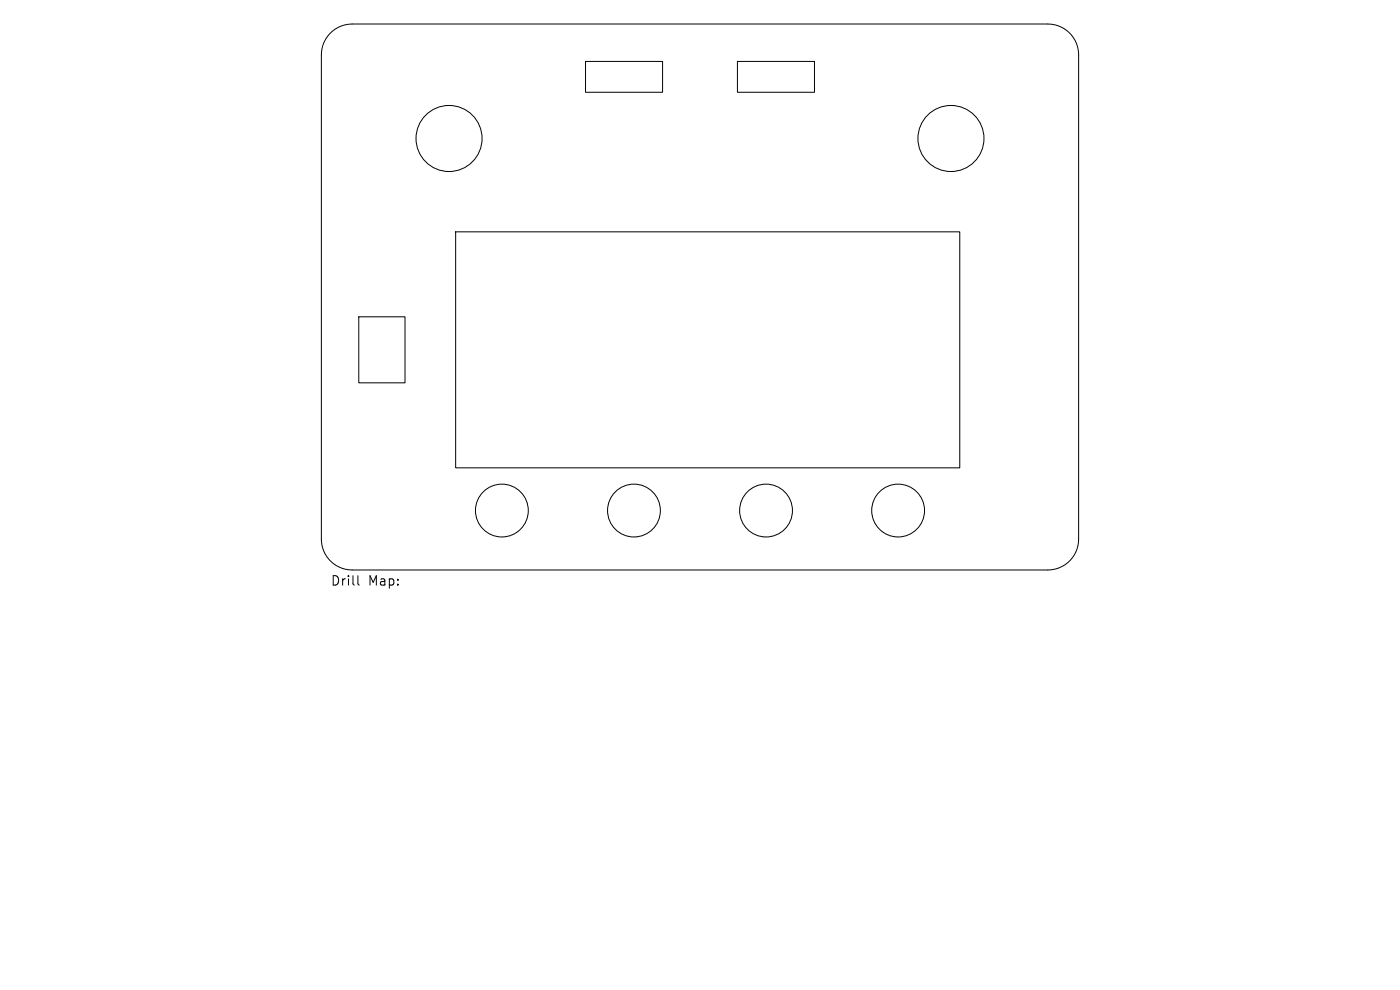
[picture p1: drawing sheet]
<svg xmlns="http://www.w3.org/2000/svg" width="297mm" height="210mm" viewBox="0 0 297 210" stroke-linecap="round" stroke-linejoin="round" font-family="sans-serif">
<defs><g id="words">
<g font-size="2.8">
<text x="70.1" y="124.5">Drill</text>
<text x="78.1" y="124.5">Map:</text>
</g>
</g></defs>
<g fill="none" stroke="#000" stroke-width=".21">
<path d="M70 7.1a6.5 6.5 0 0 1 4.7-2h147.6a6.5 6.5 0 0 1 6.5 6.5v102.8a6.5 6.5 0 0 1-6.5 6.5h-147.6a6.5 6.5 0 0 1-6.5-6.5v-102.8l.3-2.1 .6-1.2zM124.2 13h16.4v6.6h-16.4zM156.4 13h16.4v6.6h-16.4zM96.7 49.2h106.9v50h-106.9zM76.1 67.2h9.8v14h-9.8zM75.9 122.1v1.7l.3 .3"/>
<circle cx="95.3" cy="29.4" r="7"/>
<circle cx="201.7" cy="29.4" r="7"/>
<circle cx="106.5" cy="108.3" r="5.6"/>
<circle cx="134.5" cy="108.3" r="5.6"/>
<circle cx="162.5" cy="108.3" r="5.6"/>
<circle cx="190.5" cy="108.3" r="5.6"/>
</g>
<use href="#words"/>
</svg>
